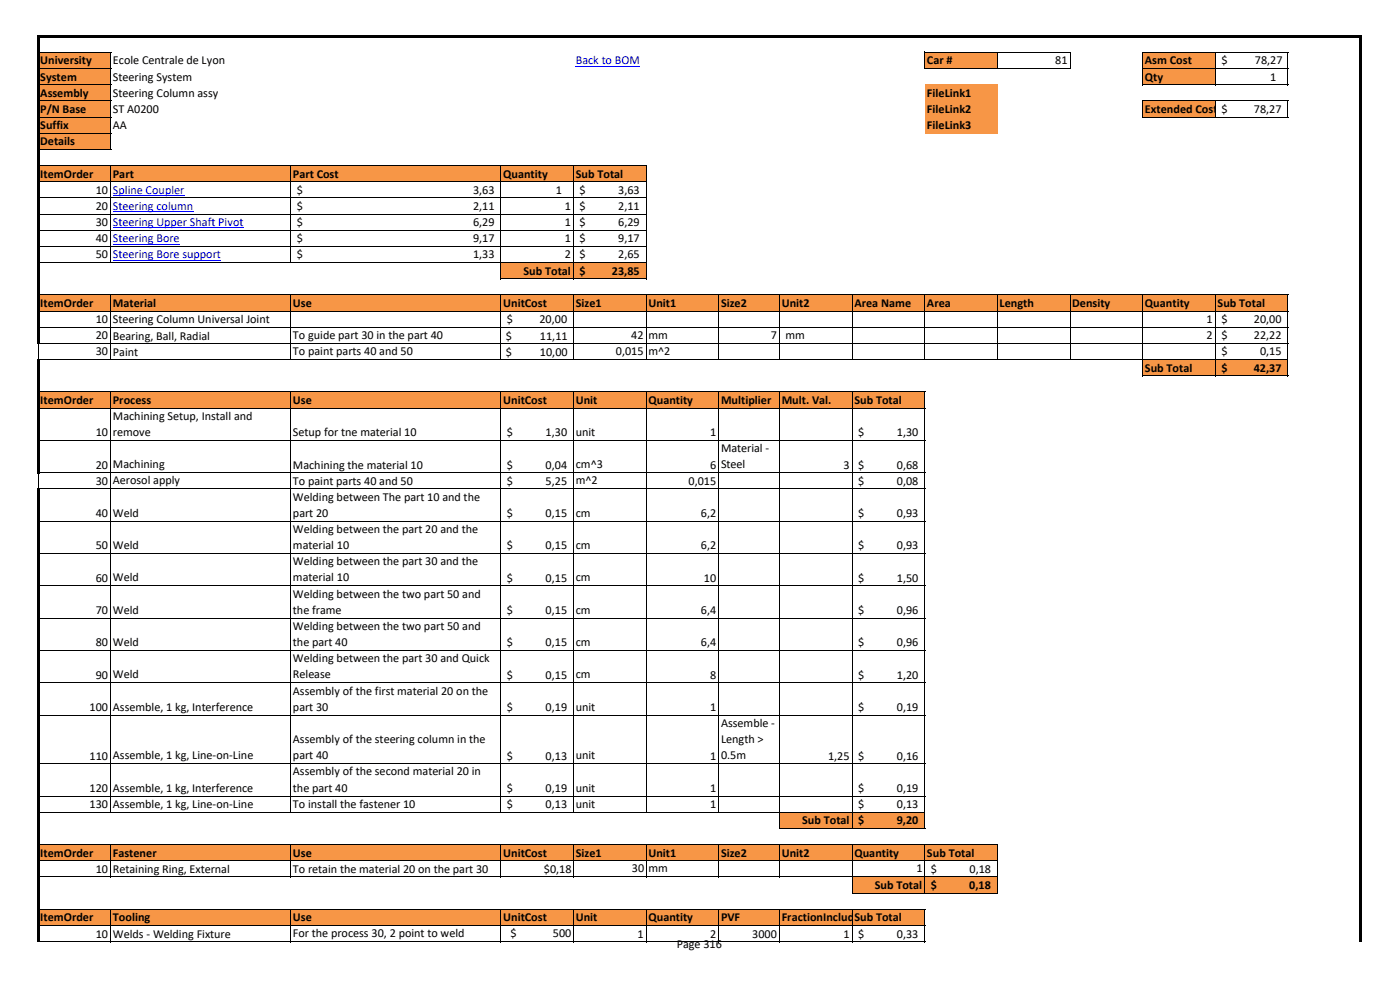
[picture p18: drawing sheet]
<svg xmlns="http://www.w3.org/2000/svg" width="297mm" height="210mm" viewBox="0 0 297 210" stroke-linecap="round" stroke-linejoin="round" font-family="sans-serif">
<defs><g id="words">
<g font-size="2.6">
<text x="8.6" y="13.7">University</text>
<text x="8.6" y="17.1">System</text>
<text x="24" y="13.7">Ecole Centrale de Lyon</text>
<text x="24" y="17.1">Steering System</text>
<text x="196.7" y="13.7">Car #</text>
<text x="223.9" y="13.7">81</text>
<text x="242.9" y="13.7">Asm Cost</text>
<text x="242.9" y="17.1">Qty</text>
<text x="259.1" y="13.7">$</text>
<text x="266.2" y="13.7">78,27</text>
<text x="269.5" y="17.1">1</text>
<text x="8.6" y="20.5">Assembly</text>
<text x="8.6" y="24">P/N Base</text>
<text x="24" y="20.5">Steering Column assy</text>
<text x="24" y="24">ST A0200</text>
<text x="196.7" y="20.5">FileLink1</text>
<text x="196.7" y="24">FileLink2</text>
<text x="242.9" y="24">Extended Cost</text>
<text x="259.1" y="24">$</text>
<text x="266" y="24">78,27</text>
<text x="8.6" y="27.4">Suffix</text>
<text x="24" y="27.4">AA</text>
<text x="196.7" y="27.4">FileLink3</text>
<text x="8.6" y="30.8">Details</text>
<text x="8.6" y="37.7">ItemOrder</text>
<text x="20.3" y="41.1">10</text>
<text x="24" y="37.7">Part</text>
<text x="62.2" y="37.7">Part Cost</text>
<text x="63" y="41.1">$</text>
<text x="100.3" y="41.1">3,63</text>
<text x="106.7" y="37.7">Quantity</text>
<text x="117.9" y="41.1">1</text>
<text x="122.1" y="37.7">Sub Total</text>
<text x="123" y="41.1">$</text>
<text x="131.2" y="41.1">3,63</text>
<text x="20.3" y="44.5">20</text>
<text x="20.3" y="48">30</text>
<text x="63" y="44.5">$</text>
<text x="63" y="48">$</text>
<text x="100.3" y="44.5">2,11</text>
<text x="100.3" y="48">6,29</text>
<text x="119.8" y="44.5">1</text>
<text x="119.8" y="48">1</text>
<text x="123" y="44.5">$</text>
<text x="123" y="48">$</text>
<text x="131.2" y="44.5">2,11</text>
<text x="131.2" y="48">6,29</text>
<text x="20.3" y="51.4">40</text>
<text x="63" y="51.4">$</text>
<text x="100.3" y="51.4">9,17</text>
<text x="119.8" y="51.4">1</text>
<text x="123" y="51.4">$</text>
<text x="131.2" y="51.4">9,17</text>
<text x="20.3" y="54.8">50</text>
<text x="63" y="54.8">$</text>
<text x="100.3" y="54.8">1,33</text>
<text x="111.1" y="58.3">Sub Total</text>
<text x="119.8" y="54.8">2</text>
<text x="123" y="54.8">$</text>
<text x="123" y="58.3">$</text>
<text x="129.8" y="58.3">23,85</text>
<text x="131.2" y="54.8">2,65</text>
<text x="8.6" y="65.1">ItemOrder</text>
<text x="24" y="65.1">Material</text>
<text x="62.2" y="65.1">Use</text>
<text x="106.7" y="65.1">UnitCost</text>
<text x="122.1" y="65.1">Size1</text>
<text x="137.6" y="65.1">Unit1</text>
<text x="153" y="65.1">Size2</text>
<text x="165.8" y="65.1">Unit2</text>
<text x="181.3" y="65.1">Area Name</text>
<text x="196.7" y="65.1">Area</text>
<text x="212.1" y="65.1">Length</text>
<text x="227.5" y="65.1">Density</text>
<text x="242.9" y="65.1">Quantity</text>
<text x="258.3" y="65.1">Sub Total</text>
<text x="20.3" y="68.6">10</text>
<text x="20.3" y="72">20</text>
<text x="24" y="68.6">Steering Column Universal Joint</text>
<text x="62.2" y="72">To guide part 30 in the part 40</text>
<text x="107.5" y="68.6">$</text>
<text x="114.4" y="68.6">20,00</text>
<text x="133.9" y="72">42</text>
<text x="137.6" y="72">mm</text>
<text x="163.5" y="72">7</text>
<text x="166.6" y="72">mm</text>
<text x="256" y="68.6">1</text>
<text x="256" y="72">2</text>
<text x="259.1" y="68.6">$</text>
<text x="259.1" y="72">$</text>
<text x="266" y="68.6">20,00</text>
<text x="266" y="72">22,22</text>
<text x="20.3" y="75.4">30</text>
<text x="24" y="72.1">Bearing, Ball, Radial</text>
<text x="24" y="75.5">Paint</text>
<text x="62.2" y="75.4">To paint parts 40 and 50</text>
<text x="107.3" y="72.1">$</text>
<text x="107.3" y="75.5">$</text>
<text x="114.6" y="72.1">11,11</text>
<text x="114.6" y="75.5">10,00</text>
<text x="130.7" y="75.4">0,015</text>
<text x="137.6" y="75.4">m^2</text>
<text x="259.1" y="75.4">$</text>
<text x="267.3" y="75.4">0,15</text>
<text x="242.9" y="78.8">Sub Total</text>
<text x="259.1" y="78.8">$</text>
<text x="266" y="78.8">42,37</text>
<text x="8.6" y="85.7">ItemOrder</text>
<text x="24" y="85.7">Process</text>
<text x="24" y="89">Machining Setup, Install and</text>
<text x="62.2" y="85.7">Use</text>
<text x="106.7" y="85.7">UnitCost</text>
<text x="122.1" y="85.7">Unit</text>
<text x="137.6" y="85.7">Quantity</text>
<text x="153" y="85.7">Multiplier</text>
<text x="165.8" y="85.7">Mult. Val.</text>
<text x="181.3" y="85.7">Sub Total</text>
<text x="20.3" y="92.6">10</text>
<text x="24" y="92.5">remove</text>
<text x="62.2" y="92.5">Setup for tne material 10</text>
<text x="107.5" y="92.6">$</text>
<text x="115.8" y="92.6">1,30</text>
<text x="122.1" y="92.5">unit</text>
<text x="150.6" y="92.6">1</text>
<text x="153" y="95.9">Material -</text>
<text x="182.1" y="92.6">$</text>
<text x="190.3" y="92.6">1,30</text>
<text x="20.3" y="99.4">20</text>
<text x="24" y="99.3">Machining</text>
<text x="62.2" y="99.4">Machining the material 10</text>
<text x="107.5" y="99.4">$</text>
<text x="115.8" y="99.4">0,04</text>
<text x="122.1" y="99.3">cm^3</text>
<text x="150.6" y="99.4">6</text>
<text x="153" y="99.3">Steel</text>
<text x="178.9" y="99.4">3</text>
<text x="182.1" y="99.4">$</text>
<text x="190.3" y="99.4">0,68</text>
<text x="20.3" y="102.8">30</text>
<text x="24" y="102.8">Aerosol apply</text>
<text x="62.2" y="102.8">To paint parts 40 and 50</text>
<text x="62.2" y="106.2">Welding between The part 10 and the</text>
<text x="107.5" y="102.8">$</text>
<text x="115.8" y="102.8">5,25</text>
<text x="122.1" y="102.8">m^2</text>
<text x="146.1" y="102.8">0,015</text>
<text x="182.1" y="102.8">$</text>
<text x="190.3" y="102.8">0,08</text>
<text x="20.3" y="109.7">40</text>
<text x="24" y="109.6">Weld</text>
<text x="62.2" y="109.6">part 20</text>
<text x="62.2" y="113.1">Welding between the part 20 and the</text>
<text x="107.5" y="109.7">$</text>
<text x="115.8" y="109.7">0,15</text>
<text x="122.1" y="109.6">cm</text>
<text x="148.7" y="109.7">6,2</text>
<text x="182.1" y="109.7">$</text>
<text x="190.3" y="109.7">0,93</text>
<text x="20.3" y="116.6">50</text>
<text x="24" y="116.5">Weld</text>
<text x="62.2" y="116.5">material 10</text>
<text x="62.2" y="119.9">Welding between the part 30 and the</text>
<text x="107.5" y="116.6">$</text>
<text x="115.8" y="116.6">0,15</text>
<text x="122.1" y="116.5">cm</text>
<text x="148.7" y="116.6">6,2</text>
<text x="182.1" y="116.6">$</text>
<text x="190.3" y="116.6">0,93</text>
<text x="20.3" y="123.4">60</text>
<text x="24" y="123.3">Weld</text>
<text x="62.2" y="123.3">material 10</text>
<text x="107.5" y="123.4">$</text>
<text x="115.8" y="123.4">0,15</text>
<text x="122.1" y="123.3">cm</text>
<text x="149.3" y="123.4">10</text>
<text x="182.1" y="123.4">$</text>
<text x="190.3" y="123.4">1,50</text>
<text x="20.3" y="130.3">70</text>
<text x="24" y="130.2">Weld</text>
<text x="62.2" y="126.8">Welding between the two part 50 and</text>
<text x="62.2" y="130.2">the frame</text>
<text x="107.5" y="130.3">$</text>
<text x="115.8" y="130.3">0,15</text>
<text x="122.1" y="130.2">cm</text>
<text x="148.7" y="130.3">6,4</text>
<text x="182.1" y="130.3">$</text>
<text x="190.3" y="130.3">0,96</text>
<text x="20.3" y="137.1">80</text>
<text x="24" y="137.1">Weld</text>
<text x="62.2" y="133.6">Welding between the two part 50 and</text>
<text x="62.2" y="137.1">the part 40</text>
<text x="107.5" y="137.1">$</text>
<text x="115.8" y="137.1">0,15</text>
<text x="122.1" y="137.1">cm</text>
<text x="148.7" y="137.1">6,4</text>
<text x="182.1" y="137.1">$</text>
<text x="190.3" y="137.1">0,96</text>
<text x="24" y="143.9">Weld</text>
<text x="62.2" y="140.5">Welding between the part 30 and Quick</text>
<text x="62.2" y="143.9">Release</text>
<text x="122.1" y="143.9">cm</text>
<text x="20.3" y="144">90</text>
<text x="62.2" y="147.3">Assembly of the first material 20 on the</text>
<text x="107.5" y="144">$</text>
<text x="115.8" y="144">0,15</text>
<text x="150.6" y="144">8</text>
<text x="182.1" y="144">$</text>
<text x="190.3" y="144">1,20</text>
<text x="19" y="150.9">100</text>
<text x="24" y="150.8">Assemble, 1 kg, Interference</text>
<text x="62.2" y="150.8">part 30</text>
<text x="107.5" y="150.9">$</text>
<text x="115.8" y="150.9">0,19</text>
<text x="122.1" y="150.8">unit</text>
<text x="150.6" y="150.9">1</text>
<text x="153" y="154.2">Assemble -</text>
<text x="182.1" y="150.9">$</text>
<text x="190.3" y="150.9">0,19</text>
<text x="19" y="161.2">110</text>
<text x="24" y="161.1">Assemble, 1 kg, Line-on-Line</text>
<text x="62.2" y="157.6">Assembly of the steering column in the</text>
<text x="62.2" y="161.1">part 40</text>
<text x="107.5" y="161.2">$</text>
<text x="115.8" y="161.2">0,13</text>
<text x="122.1" y="161.1">unit</text>
<text x="150.6" y="161.2">1</text>
<text x="153" y="157.6">Length &gt;</text>
<text x="153" y="161.1">0.5m</text>
<text x="175.7" y="161.2">1,25</text>
<text x="182.1" y="161.2">$</text>
<text x="190.3" y="161.2">0,16</text>
<text x="24" y="167.9">Assemble, 1 kg, Interference</text>
<text x="62.2" y="164.5">Assembly of the second material 20 in</text>
<text x="62.2" y="167.9">the part 40</text>
<text x="122.1" y="167.9">unit</text>
<text x="19" y="168">120</text>
<text x="19" y="171.4">130</text>
<text x="24" y="171.4">Assemble, 1 kg, Line-on-Line</text>
<text x="62.2" y="171.4">To install the fastener 10</text>
<text x="107.5" y="168">$</text>
<text x="107.5" y="171.4">$</text>
<text x="115.8" y="168">0,19</text>
<text x="115.8" y="171.4">0,13</text>
<text x="122.1" y="171.4">unit</text>
<text x="150.6" y="168">1</text>
<text x="150.6" y="171.4">1</text>
<text x="182.1" y="168">$</text>
<text x="182.1" y="171.4">$</text>
<text x="190.3" y="168">0,19</text>
<text x="190.3" y="171.4">0,13</text>
<text x="170.2" y="174.9">Sub Total</text>
<text x="182.1" y="174.9">$</text>
<text x="190.2" y="174.9">9,20</text>
<text x="8.6" y="181.7">ItemOrder</text>
<text x="20.3" y="185.2">10</text>
<text x="24" y="181.7">Fastener</text>
<text x="24" y="185.2">Retaining Ring, External</text>
<text x="62.2" y="181.7">Use</text>
<text x="62.2" y="185.2">To retain the material 20 on the part 30</text>
<text x="106.7" y="181.7">UnitCost</text>
<text x="115.4" y="185.2">$0,18</text>
<text x="122.1" y="181.7">Size1</text>
<text x="134" y="185.1">30</text>
<text x="137.6" y="181.7">Unit1</text>
<text x="137.6" y="185.1">mm</text>
<text x="153" y="181.7">Size2</text>
<text x="165.8" y="181.7">Unit2</text>
<text x="181.3" y="181.7">Quantity</text>
<text x="194.5" y="185.1">1</text>
<text x="196.7" y="181.7">Sub Total</text>
<text x="197.5" y="185.2">$</text>
<text x="205.7" y="185.2">0,18</text>
<text x="185.6" y="188.6">Sub Total</text>
<text x="197.5" y="188.6">$</text>
<text x="205.6" y="188.6">0,18</text>
<text x="8.6" y="195.4">ItemOrder</text>
<text x="24" y="195.4">Tooling</text>
<text x="62.2" y="195.4">Use</text>
<text x="106.7" y="195.4">UnitCost</text>
<text x="122.1" y="195.4">Unit</text>
<text x="137.6" y="195.4">Quantity</text>
<text x="153" y="195.4">PVF</text>
<text x="165.8" y="195.4">FractionIncluded</text>
<text x="181.3" y="195.4">Sub Total</text>
<text x="20.3" y="198.9">10</text>
<text x="24" y="198.9">Welds - Welding Fixture</text>
<text x="62.2" y="198.8">For the process 30, 2 point to weld</text>
<text x="108.3" y="198.8">$</text>
<text x="117.3" y="198.8">500</text>
<text x="135.2" y="198.9">1</text>
<text x="143.6" y="201.2">Page 316</text>
<text x="150.6" y="198.9">2</text>
<text x="159.6" y="198.9">3000</text>
<text x="178.9" y="198.9">1</text>
<text x="182.1" y="198.9">$</text>
<text x="190.3" y="198.9">0,33</text>
</g>
<g font-size="2.6" fill="#00f">
<text x="122.1" y="13.7">Back to BOM</text>
<text x="24" y="41.1">Spline Coupler</text>
<text x="24" y="44.5">Steering column</text>
<text x="24" y="48">Steering Upper Shaft Pivot</text>
<text x="24" y="51.4">Steering Bore</text>
<text x="24" y="54.8">Steering Bore support</text>
</g>
</g></defs>
<g fill="#f79646">
<path d="M8.2 11.1h15.3v3.5h-15.3z" fill-rule="evenodd"/>
<path d="M196.2 11.1h15.4v3.5h-15.4z" fill-rule="evenodd"/>
<path d="M242.4 11.1h15.4v3.5h-15.4z" fill-rule="evenodd"/>
<path d="M8.2 14.5h15.3v3.5h-15.3z" fill-rule="evenodd"/>
<path d="M242.4 14.5h15.4v3.5h-15.4z" fill-rule="evenodd"/>
<path d="M8.2 17.9h15.3v7h-15.3z" fill-rule="evenodd"/>
<path d="M196.2 17.9h15.4v7h-15.4z" fill-rule="evenodd"/>
<path d="M242.4 21.4h15.4v3.5h-15.4z" fill-rule="evenodd"/>
<path d="M8.2 24.8h15.3v3.5h-15.3z" fill-rule="evenodd"/>
<path d="M196.2 24.8h15.4v3.5h-15.4z" fill-rule="evenodd"/>
<path d="M8.2 28.2h15.3v3.5h-15.3z" fill-rule="evenodd"/>
<path d="M8.2 35.1h128.9v3.5h-128.9z" fill-rule="evenodd"/>
<path d="M106.2 55.7h30.9v3.4h-30.9z" fill-rule="evenodd"/>
<path d="M8.2 62.5h265.1v3.5h-265.1z" fill-rule="evenodd"/>
<path d="M242.4 76.3h30.9v3.4h-30.9z" fill-rule="evenodd"/>
<path d="M8.2 83.1h188v3.5h-188z" fill-rule="evenodd"/>
<path d="M165.3 172.3h30.9v3.5h-30.9z" fill-rule="evenodd"/>
<path d="M8.2 179.1h203.4v3.5h-203.4z" fill-rule="evenodd"/>
<path d="M180.7 186h30.9v3.5h-30.9z" fill-rule="evenodd"/>
<path d="M8.2 192.9h188v3.4h-188z" fill-rule="evenodd"/>
</g>
<path d="M122.1 14.1h13.6M24 41.5h15.1M24 44.9h17M24 48.4h27.7M24 51.8h14.1M24 55.2h22.9" fill="none" stroke="#00f" stroke-width=".21"/>
<g fill="none" stroke="#000" stroke-width=".21">
<path d="M8.3 11.1h15.3M8.3 14.5h15.3M8.3 18h15.3M23.5 11.2v20.6M196.2 11v3.6M196.3 11.1h30.8M196.3 14.5h30.8M211.6 11.2v3.4M227 11.2v3.4M242.4 11v7.1M242.5 11.1h30.8M242.5 14.5h30.8"/>
<path d="M242.5 18h30.8M257.8 11.2v6.9M273.2 11.2v6.9M8.3 21.4h15.3M8.3 24.8h15.3M8.3 28.3h15.3M8.3 31.7h15.3M8.3 35.1h128.9M8.3 38.6h128.9M23.5 35.2v3.2M23.5 38.7v17.1M61.7 35.2v3.2"/>
<path d="M61.7 38.7v17.1M106.3 35.2v3.2M106.3 38.7v20.5M121.7 35.2v3.2M121.7 38.7v20.5M137.1 35.2v3.2M137.1 38.7v20.5M242.4 21.3v3.6M242.5 21.4h30.8M242.5 24.8h30.8M257.8 21.5v3.4M273.2 21.5v3.4"/>
<path d="M8.3 42h128.9M8.3 45.4h128.9M8.3 48.8h128.9M8.3 52.3h128.9M8.3 55.7h128.7M106.4 59.1h30.8M8.1 73v3.2M8.3 62.6h265M8.3 66h265M8.3 69.4h265M8.3 72.9h265M8.3 76.3h264.8"/>
<path d="M23.5 62.7v3.2M23.5 66.1v10.3M61.7 62.7v3.2M61.7 66.1v10.3M106.3 62.7v3.2M106.3 66.1v10.3M121.7 62.7v3.2M121.7 66.1v10.3M137.1 62.7v3.2M137.1 66.1v10.3M152.5 62.7v3.2M152.5 66.1v10.3"/>
<path d="M165.4 62.7v3.2M165.4 66.1v10.3M180.8 62.7v3.2M180.8 66.1v10.3M196.2 62.7v3.2M196.2 66.1v10.3M211.6 62.7v3.2M211.6 66.1v10.3M227 62.7v3.2M227 66.1v10.3M242.4 62.7v3.2M242.4 66.1v13.7"/>
<path d="M242.5 79.7h30.8M257.8 62.7v3.2M257.8 66.1v13.7M273.2 62.7v3.2M273.2 66.1v13.7M8.3 83.1h188M8.3 86.6h188M8.3 93.4h188M23.5 83.2v3.3M23.5 86.7v85.7M61.7 83.2v3.3M61.7 86.7v85.7"/>
<path d="M106.3 83.2v3.3M106.3 86.7v85.7M121.7 83.2v3.3M121.7 86.7v85.7M137.1 83.2v3.3M137.1 86.7v85.7M152.5 83.2v3.3M152.5 86.7v85.7M165.4 83.2v3.3M165.4 86.7v89.1M180.8 83.2v3.3M180.8 86.7v89.1"/>
<path d="M196.2 83.2v3.3M196.2 86.7v89.1M8.1 100.4v3.2M8.3 100.3h188M8.3 103.7h188M8.3 110.6h188M8.3 117.4h188M8.3 124.3h188M8.3 131.2h188M8.3 138h188M8.3 144.9h188M8.3 151.7h188"/>
<path d="M8.3 162h188M8.3 168.9h188M8.3 172.3h187.8M8.3 179.2h203.4M23.5 179.3v3.2M61.7 179.3v3.2M106.3 179.3v3.2M121.7 179.3v3.2M137.1 179.3v3.2M152.5 179.3v3.2M165.4 179.3v3.2M165.5 175.7h30.8"/>
<path d="M180.8 179.3v3.2M196.2 179.3v3.2M211.6 179.3v3.2M8.3 182.6h203.4M8.3 186h203.2M8.3 192.9h188M8.3 196.3h188M8.3 199.7h188M23.5 182.7v3.4M23.5 193v3.2M23.5 196.4v3.5M61.7 182.7v3.4"/>
<path d="M61.7 193v3.2M61.7 196.4v3.5M106.3 182.7v3.4M106.3 193v3.2M106.3 196.4v3.5M121.7 182.7v3.4M121.7 193v3.2M121.7 196.4v3.5M137.1 182.7v3.4M137.1 193v3.2M137.1 196.4v3.5M152.5 182.7v3.4"/>
<path d="M152.5 193v3.2M152.5 196.4v3.5M165.4 182.7v3.4M165.4 193v3.2M165.4 196.4v3.5M180.8 182.7v6.9M180.8 193v3.2M180.8 196.4v3.5M180.9 189.5h30.8M196.2 182.7v6.9M196.2 193v3.2M196.2 196.4v3.5"/>
<path d="M211.6 182.7v6.9"/>
</g>
<g fill="#000">
<path d="M8.3 7.5h280.6v.4h-280.6z" fill-rule="evenodd"/>
<path d="M7.8 7.5h.5v65.5h-.5z" fill-rule="evenodd"/>
<path d="M7.8 76.2h.5v24.2h-.5z" fill-rule="evenodd"/>
<path d="M7.8 103.6h.5v96.3h-.5z" fill-rule="evenodd"/>
<path d="M288.4 7.9h.5v191.9h-.5z" fill-rule="evenodd"/>
</g>
<use href="#words"/>
</svg>
